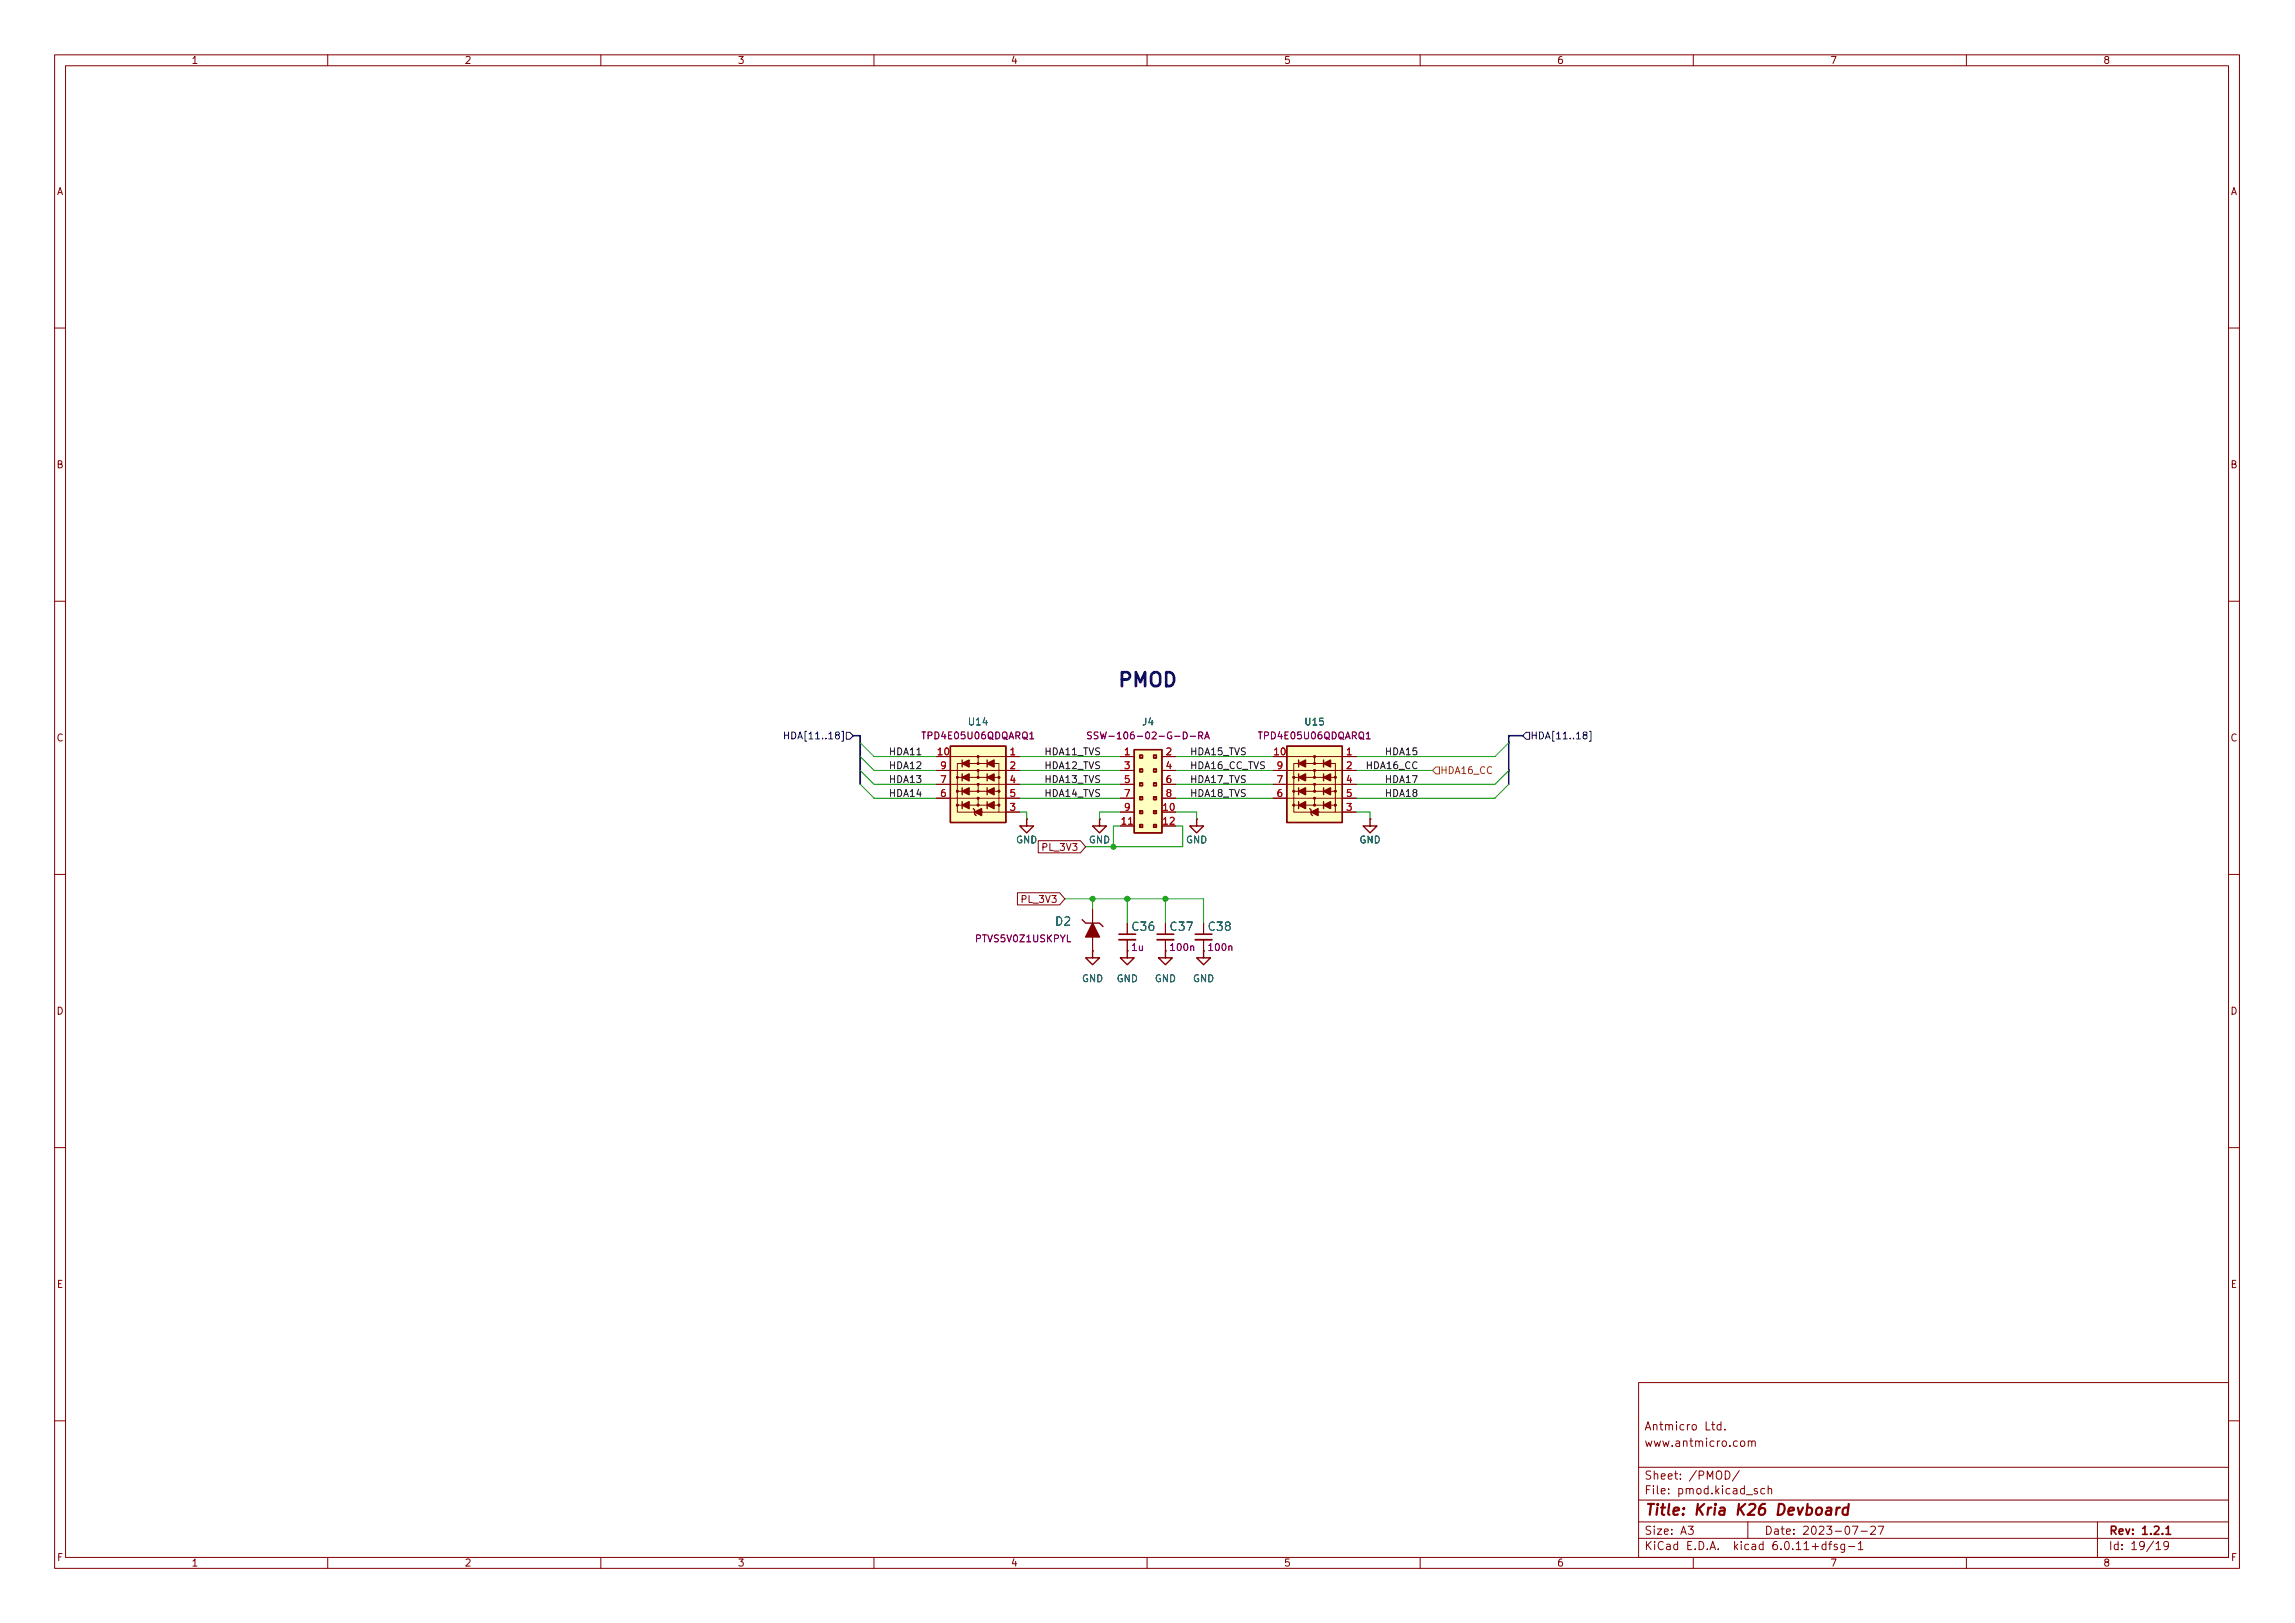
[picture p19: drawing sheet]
<svg xmlns="http://www.w3.org/2000/svg" width="420mm" height="297mm" viewBox="0 0 420 297" stroke-linecap="round" stroke-linejoin="round" font-family="sans-serif">
<defs><g id="words">
<text font-size="3.5" fill="#0000c2" x="204.5" y="125.7">PMOD</text>
<g font-size="2.8" fill="#840000">
<text x="301" y="277.9">Title:</text>
<text x="310.2" y="277.9">Kria</text>
<text x="318.2" y="277.9">K26</text>
<text x="325.9" y="277.9">Devboard</text>
</g>
<g font-size="2.1" fill="#006464">
<text x="193.1" y="169.9">D2</text>
<text x="207" y="170.8">C36</text>
<text x="214" y="170.8">C37</text>
<text x="221" y="170.8">C38</text>
</g>
<g font-size="2.1" fill="#840000">
<text x="301" y="262.2">Antmicro</text>
<text x="312.1" y="262.2">Ltd.</text>
<text x="301" y="265.2">www.antmicro.com</text>
<text x="301" y="273.9">File:</text>
<text x="301" y="271.2">Sheet:</text>
<text x="307.4" y="273.9">pmod.kicad_sch</text>
<text x="309.2" y="271.2">/PMOD/</text>
<text x="301" y="281.3">Size:</text>
<text x="307.6" y="281.3">A3</text>
<text x="323" y="281.3">Date:</text>
<text x="330" y="281.3">2023-07-27</text>
<text x="386" y="281.3">Rev:</text>
<text x="392.1" y="281.3">1.2.1</text>
<text x="301" y="284.1">KiCad</text>
<text x="308.7" y="284.1">E.D.A.</text>
<text x="317.6" y="284.1">kicad</text>
<text x="324.8" y="284.1">6.0.11+dfsg-1</text>
<text x="386" y="284.1">Id:</text>
<text x="390.1" y="284.1">19/19</text>
</g>
<g font-size="1.8" fill="#840000">
<text x="35" y="12.1">1</text>
<text x="85" y="12.1">2</text>
<text x="135" y="12.1">3</text>
<text x="185" y="12.1">4</text>
<text x="235" y="12.1">5</text>
<text x="285" y="12.1">6</text>
<text x="335" y="12.1">7</text>
<text x="385" y="12.1">8</text>
<text x="10.4" y="36.1">A</text>
<text x="408.4" y="36.1">A</text>
<text x="10.3" y="86.1">B</text>
<text x="408.3" y="86.1">B</text>
<text x="10.3" y="136.1">C</text>
<text x="408.3" y="136.1">C</text>
<text x="190.6" y="156.1">PL_3V3</text>
<text x="186.7" y="165.6">PL_3V3</text>
<text x="10.3" y="186.1">D</text>
<text x="408.3" y="186.1">D</text>
<text x="10.3" y="236.1">E</text>
<text x="408.3" y="236.1">E</text>
<text x="10.4" y="286.1">F</text>
<text x="35" y="287.1">1</text>
<text x="85" y="287.1">2</text>
<text x="135" y="287.1">3</text>
<text x="185" y="287.1">4</text>
<text x="235" y="287.1">5</text>
<text x="285" y="287.1">6</text>
<text x="335" y="287.1">7</text>
<text x="385" y="287.1">8</text>
<text x="408.4" y="286.1">F</text>
</g>
<g font-size="1.8" fill="#000084">
<text x="143.3" y="135.7">HDA[11..18]</text>
<text x="280.1" y="135.7">HDA[11..18]</text>
</g>
<g font-size="1.8" fill="#840084">
<text x="168.6" y="135.7">TPD4E05U06QDQARQ1</text>
<text x="198.8" y="135.7">SSW-106-02-G-D-RA</text>
<text x="230.2" y="135.7">TPD4E05U06QDQARQ1</text>
<text x="178.4" y="172.8">PTVS5V0Z1USKPYL</text>
<text x="207" y="174.4">1u</text>
<text x="214" y="174.4">100n</text>
<text x="221" y="174.4">100n</text>
</g>
<g font-size="1.8" fill="#006464">
<text x="177.1" y="133.1">U14</text>
<text x="209" y="133.1">J4</text>
<text x="238.7" y="133.1">U15</text>
<text x="185.9" y="154.7">GND</text>
<text x="199.3" y="154.7">GND</text>
<text x="217.1" y="154.7">GND</text>
<text x="248.8" y="154.7">GND</text>
<text x="198" y="180.1">GND</text>
<text x="204.4" y="180.1">GND</text>
<text x="211.3" y="180.1">GND</text>
<text x="218.3" y="180.1">GND</text>
</g>
<g font-size="1.8" fill="#0f0f0f">
<text x="162.6" y="143.3">HDA13</text>
<text x="162.6" y="140.7">HDA12</text>
<text x="162.6" y="138.2">HDA11</text>
<text x="191.1" y="143.3">HDA13_TVS</text>
<text x="191.1" y="140.7">HDA12_TVS</text>
<text x="191.1" y="138.2">HDA11_TVS</text>
<text x="217.8" y="140.7">HDA16_CC_TVS</text>
<text x="217.8" y="143.3">HDA17_TVS</text>
<text x="217.8" y="138.2">HDA15_TVS</text>
<text x="249.9" y="140.7">HDA16_CC</text>
<text x="253.5" y="138.2">HDA15</text>
<text x="253.5" y="143.3">HDA17</text>
<text x="162.6" y="145.8">HDA14</text>
<text x="191.1" y="145.8">HDA14_TVS</text>
<text x="217.8" y="145.8">HDA18_TVS</text>
<text x="253.5" y="145.8">HDA18</text>
</g>
<g font-size="1.8" fill="#a90000">
<text x="171.4" y="138.2">10</text>
<text x="172" y="143.3">7</text>
<text x="172" y="140.8">9</text>
<text x="184.7" y="138.2">1</text>
<text x="184.7" y="140.8">2</text>
<text x="184.7" y="143.3">4</text>
<text x="205.7" y="138.2">1</text>
<text x="205.7" y="140.8">3</text>
<text x="205.7" y="143.3">5</text>
<text x="213.3" y="138.2">2</text>
<text x="213.3" y="140.8">4</text>
<text x="213.3" y="143.3">6</text>
<text x="233" y="138.2">10</text>
<text x="233.6" y="143.3">7</text>
<text x="233.6" y="140.8">9</text>
<text x="246.3" y="138.2">1</text>
<text x="246.3" y="140.8">2</text>
<text x="246.3" y="143.3">4</text>
<text x="172" y="145.8">6</text>
<text x="184.7" y="148.4">3</text>
<text x="184.7" y="145.8">5</text>
<text x="205.7" y="145.8">7</text>
<text x="205.7" y="148.4">9</text>
<text x="212.7" y="148.4">10</text>
<text x="213.3" y="145.8">8</text>
<text x="233.6" y="145.8">6</text>
<text x="246.3" y="148.4">3</text>
<text x="246.3" y="145.8">5</text>
<text x="205.1" y="150.9">11</text>
<text x="212.7" y="150.9">12</text>
</g>
<text font-size="1.8" fill="#725600" x="263.6" y="142">HDA16_CC</text>
</g></defs>
<g fill="none" stroke="#840000" stroke-width=".18">
<path d="M10 10h400v277h-400zM12 12h396v273h-396zM60 10v2M110 10v2M160 10v2M210 10v2M260 10v2M310 10v2M360 10v2M10 60h2M408 60h2M10 110h2"/>
<path d="M408 110h2M171.4 138.5h15.3M176.1 139.7h-.8v2.6M177.2 139.7h3.8M179.1 138.5v1.2M182 139.7h.9v2.6M205.1 138.5h2.5M212.7 138.5h2.6M233 138.5h15.3M237.7 139.7h-.8v2.6M238.8 139.7h3.8M240.7 138.5v1.2"/>
<path d="M243.6 139.7h.9v2.6M171.4 146.1h15.3M171.4 143.5h15.3M171.4 141h15.3M176.1 144.8h-.8v2.6M176.1 142.3h-.8v2.5M176.1 147.4h-.8v1.2h3.1M177.2 147.4h3.8M177.2 144.8h3.8M177.2 142.3h3.8M179.1 141v1.3M179.1 143.5v1.3"/>
<path d="M179.1 146.1v1.3M179.8 148.6h-.1h7M182 147.4h.9v1.2M182 144.8h.9v2.6M182 142.3h.9v2.5M188 149.9h.1M190.1 153.9h7.7l1 1.1-1 1.1h-7.7zM201.3 149.9h.1M205.1 146.1h2.5M205.1 143.5h2.5M205.1 141h2.5M205.1 148.6h2.5"/>
<path d="M205.1 151.2h2.5M212.7 146.1h2.6M212.7 143.5h2.6M212.7 141h2.6M212.7 148.6h2.6M212.7 151.2h2.6M219.1 149.9h.1M233 146.1h15.3M233 143.5h15.3M233 141h15.3M237.7 144.8h-.8v2.6M237.7 142.3h-.8v2.5"/>
<path d="M237.7 147.4h-.8v1.2h3.1M238.8 147.4h3.8M238.8 144.8h3.8M238.8 142.3h3.8M240.7 141v1.3M240.7 143.5v1.3M240.7 146.1v1.3M241.4 148.6h-.1h7M243.6 147.4h.9v1.2M243.6 144.8h.9v2.6M243.6 142.3h.9v2.5M250.8 149.9h.1"/>
<path d="M10 160h2M186.3 163.4h7.7l.9 1.1-.9 1.1h-7.7zM200 174h.1M200 166.4v2.5M200 171.5v2.5M206.4 174h.1M206.4 168.9v2.1M206.4 172v2M213.4 174h.1M213.4 168.9v2.1M213.4 172v2M220.3 174h.1"/>
<path d="M220.3 168.9v2.1M220.3 172v2M408 160h2M10 210h2M408 210h2M300 253h108v32h-108zM10 260h2M300 278.5h108M300 274.5h108M300 268.5h108M305.5 273.3v.1M305.5 272.5v.1"/>
<path d="M307.6 270.6v.1M307.6 269.8v.1M309.9 260.8l.4-.1 .3 .3v.4l-.3 .3-.4-.1-.1-.2v-.4zM318.4 269.1l-1.3 2M318.8 263.8l.3-.1 .3 .3v.4l-.3 .3-.3-.1-.2-.2v-.4zM320 278.5v3M320.1 263.9l.2-.2 .3 .1 .1 .9M320.1 263.7v1M320.7 263.9l.2-.2 .4 .1 .1 .9M323.1 272.5l-.5-.1-.2 .3v.4l.1 .2h.6M323.7 272.6l.2-.2 .4 .1 .1 .9M323.7 271.9v1.5"/>
<path d="M342.5 279.5l.6-.2 .2 .2 .1 .2-1 1.1h1M343.8 279.3h1.1l-.7 1.5M384 278.5v6.5M408 260h2M60 285v2M110 285v2M160 285v2M210 285v2M260 285v2M300 281.5h108M310 285v2M338.4 283h1.2"/>
<path d="M340.2 282.5l.4-.4v1.5M340.2 283.6h.9M340.7 280.2h1.2M360 285v2M397 282.8l-.3 .2h-.3l-.3-.2 .2-.6 .4-.1 .2 .2a.99 .99 0 0 1-.3 1.3h-.3"/>
</g>
<path d="M204.9 171h3M211.8 171h3.1M218.8 171h3.1M396.5 280.8h.9" fill="none" stroke="#840000" stroke-width=".3"/>
<path d="M204.9 172h3M211.8 172h3.1M218.8 172h3.1" fill="none" stroke="#840000" stroke-width=".33"/>
<g fill="none" stroke="#840084" stroke-width=".18">
<path d="M188.5 134.3l.4-.3v1.2M188.5 135.2h.8M216.6 134a.64 .64 0 0 1 .8 .6 .64 .64 0 0 1-.8 .6zM217.9 134.7h1M219.5 134.6h.6l.1-.2-.1-.3-.6-.1v1.2M219.8 134.6l.4 .6M220.6 135.2l.4-1.2 .4 1.2M220.7 134.9h.6M250.1 134.3l.4-.3v1.2M250.1 135.2h.8M195.4 171.1v1.3h.6M218 173.2l.2-.1 .3 .1v.8"/>
<path d="M225 173.2l.2-.1 .3 .1v.8"/>
</g>
<g fill="#ffffc2" stroke="#ffffc2" stroke-width=".18">
<path d="M180.7 146.7v1.3z"/>
<path d="M180.7 144.2v1.3z"/>
<path d="M180.7 141.6v1.3z"/>
<path d="M180.7 139.1v1.3z"/>
<path d="M176.1 146.7v1.3z"/>
<path d="M176.1 144.2v1.3z"/>
<path d="M176.1 141.6v1.3z"/>
<path d="M176.1 139.1v1.3z"/>
<path d="M178.2 148l.5 1.3-.3-.3v-.8z"/>
<path d="M174 136.6h10.1v13.9h-10.1z"/>
<path d="M242.3 146.7v1.3z"/>
<path d="M242.3 144.2v1.3z"/>
<path d="M242.3 141.6v1.3z"/>
<path d="M242.3 139.1v1.3z"/>
<path d="M237.7 146.7v1.3z"/>
<path d="M237.7 144.2v1.3z"/>
<path d="M237.7 141.6v1.3z"/>
<path d="M237.7 139.1v1.3z"/>
<path d="M239.8 148l.5 1.3-.3-.3v-.8z"/>
<path d="M235.6 136.6h10.1v13.9h-10.1z"/>
<path d="M207.6 137.2h5.1v15.2h-5.1z"/>
<path d="M208.7 150.9h.5v.5h-.5z"/>
<path d="M208.7 148.4h.5v.5h-.5z"/>
<path d="M208.7 145.8h.5v.5h-.5z"/>
<path d="M208.7 143.3h.5v.5h-.5z"/>
<path d="M208.7 140.8h.5v.5h-.5z"/>
<path d="M208.7 138.2h.5v.5h-.5z"/>
<path d="M211.2 150.9h.5v.5h-.5z"/>
<path d="M211.2 148.4h.5v.5h-.5z"/>
<path d="M211.2 145.8h.5v.5h-.5z"/>
<path d="M211.2 143.3h.5v.5h-.5z"/>
<path d="M211.2 140.8h.5v.5h-.5z"/>
<path d="M211.2 138.2h.5v.5h-.5z"/>
<circle cx="182.9" cy="147.4" r=".13"/>
<circle cx="182.9" cy="144.8" r=".13"/>
<circle cx="182.9" cy="142.3" r=".13"/>
<circle cx="179.1" cy="147.4" r=".13"/>
<circle cx="179.1" cy="146.1" r=".13"/>
<circle cx="179.1" cy="144.8" r=".13"/>
<circle cx="179.1" cy="143.5" r=".13"/>
<circle cx="179.1" cy="142.3" r=".13"/>
<circle cx="179.1" cy="141" r=".13"/>
<circle cx="179.1" cy="139.7" r=".13"/>
<circle cx="179.1" cy="138.5" r=".13"/>
<circle cx="175.3" cy="147.4" r=".13"/>
<circle cx="175.3" cy="144.8" r=".13"/>
<circle cx="175.3" cy="142.3" r=".13"/>
<circle cx="244.5" cy="147.4" r=".13"/>
<circle cx="244.5" cy="144.8" r=".13"/>
<circle cx="244.5" cy="142.3" r=".13"/>
<circle cx="240.7" cy="147.4" r=".13"/>
<circle cx="240.7" cy="146.1" r=".13"/>
<circle cx="240.7" cy="144.8" r=".13"/>
<circle cx="240.7" cy="143.5" r=".13"/>
<circle cx="240.7" cy="142.3" r=".13"/>
<circle cx="240.7" cy="141" r=".13"/>
<circle cx="240.7" cy="139.7" r=".13"/>
<circle cx="240.7" cy="138.5" r=".13"/>
<circle cx="236.9" cy="147.4" r=".13"/>
<circle cx="236.9" cy="144.8" r=".13"/>
<circle cx="236.9" cy="142.3" r=".13"/>
</g>
<g fill="none" stroke="#840000" stroke-width=".25">
<path d="M174 136.6h10.1v13.9h-10.1zM176.1 139.1v1.3M180.7 139.1v1.3M207.6 137.2h5.1v15.2h-5.1zM208.7 138.2h.5v.5h-.5zM211.2 138.2h.5v.5h-.5zM235.6 136.6h10.1v13.9h-10.1zM237.7 139.1v1.3M242.3 139.1v1.3M176.1 141.6v1.3M176.1 144.2v1.3M176.1 146.7v1.3"/>
<path d="M178.2 148l.2 .2v.8l.3 .3M180.7 141.6v1.3M180.7 144.2v1.3M180.7 146.7v1.3M188 149.9v1.3h-1.3l1.3 1.2 1.2-1.2h-1.2M201.3 149.9v1.3h1.3l-1.3 1.2-1.3-1.2h1.3M208.7 150.9h.5v.5h-.5zM208.7 148.4h.5v.5h-.5zM208.7 145.8h.5v.5h-.5zM208.7 143.3h.5v.5h-.5zM208.7 140.8h.5v.5h-.5zM211.2 150.9h.5v.5h-.5z"/>
<path d="M211.2 148.4h.5v.5h-.5zM211.2 145.8h.5v.5h-.5zM211.2 143.3h.5v.5h-.5zM211.2 140.8h.5v.5h-.5zM219.1 149.9v1.3h1.2l-1.2 1.2-1.3-1.2h1.3M237.7 141.6v1.3M237.7 144.2v1.3M237.7 146.7v1.3M239.8 148l.2 .2v.8l.3 .3M242.3 141.6v1.3M242.3 144.2v1.3M242.3 146.7v1.3"/>
<path d="M250.8 149.9v1.3h1.3l-1.3 1.2-1.2-1.2h1.2M198.1 168.3l.7 .6h2.5l.6 .7M200 174v1.3h1.3l-1.3 1.3-1.2-1.3h1.2M206.4 174v1.3h1.2l-1.2 1.3-1.3-1.3h1.3M213.4 174v1.3h1.2l-1.2 1.3-1.3-1.3h1.3M220.3 174v1.3h1.3l-1.3 1.3-1.2-1.3h1.2"/>
<circle cx="179.1" cy="138.5" r=".13"/>
<circle cx="179.1" cy="139.7" r=".13"/>
<circle cx="240.7" cy="138.5" r=".13"/>
<circle cx="240.7" cy="139.7" r=".13"/>
<circle cx="175.3" cy="144.8" r=".13"/>
<circle cx="175.3" cy="147.4" r=".13"/>
<circle cx="175.3" cy="142.3" r=".13"/>
<circle cx="179.1" cy="144.8" r=".13"/>
<circle cx="179.1" cy="143.5" r=".13"/>
<circle cx="179.1" cy="146.1" r=".13"/>
<circle cx="179.1" cy="141" r=".13"/>
<circle cx="179.1" cy="142.3" r=".13"/>
<circle cx="179.1" cy="147.4" r=".13"/>
<circle cx="182.9" cy="144.8" r=".13"/>
<circle cx="182.9" cy="147.4" r=".13"/>
<circle cx="182.9" cy="142.3" r=".13"/>
<circle cx="236.9" cy="144.8" r=".13"/>
<circle cx="236.9" cy="147.4" r=".13"/>
<circle cx="236.9" cy="142.3" r=".13"/>
<circle cx="240.7" cy="144.8" r=".13"/>
<circle cx="240.7" cy="143.5" r=".13"/>
<circle cx="240.7" cy="147.4" r=".13"/>
<circle cx="240.7" cy="142.3" r=".13"/>
<circle cx="240.7" cy="141" r=".13"/>
<circle cx="240.7" cy="146.1" r=".13"/>
<circle cx="244.5" cy="142.3" r=".13"/>
<circle cx="244.5" cy="144.8" r=".13"/>
<circle cx="244.5" cy="147.4" r=".13"/>
</g>
<g fill="#840000" stroke="#840000" stroke-width=".25">
<path d="M180.7 147.4l1.3-.7v1.3z"/>
<path d="M180.7 144.8l1.3-.6v1.3z"/>
<path d="M180.7 142.3l1.3-.7v1.3z"/>
<path d="M180.7 139.7l1.3-.6v1.3z"/>
<path d="M178.4 148.6l1.3-.6v1.3z"/>
<path d="M176.1 147.4l1.3-.7v1.3z"/>
<path d="M176.1 144.8l1.3-.6v1.3z"/>
<path d="M176.1 142.3l1.3-.7v1.3z"/>
<path d="M176.1 139.7l1.3-.6v1.3z"/>
<path d="M242.3 147.4l1.3-.7v1.3z"/>
<path d="M242.3 144.8l1.3-.6v1.3z"/>
<path d="M242.3 142.3l1.3-.7v1.3z"/>
<path d="M242.3 139.7l1.3-.6v1.3z"/>
<path d="M240 148.6l1.3-.6v1.3z"/>
<path d="M237.7 147.4l1.3-.7v1.3z"/>
<path d="M237.7 144.8l1.3-.6v1.3z"/>
<path d="M237.7 142.3l1.3-.7v1.3z"/>
<path d="M237.7 139.7l1.3-.6v1.3z"/>
<path d="M200 168.9l1.3 2.6h-2.5z"/>
</g>
<path d="M206.6 150.9h.7" fill="none" stroke="#a90000" stroke-width=".18"/>
<path d="M262.9 140.4h.6v1.2h-.6l-.6-.6z" fill="none" stroke="#725600" stroke-width=".18"/>
<path d="M153.2 134.5l-.3-.2 .1-.2 .2-.1h.4v.4l-.5 .2-.2 .1v.3l.3 .2h.4l.1-.2-.1-.4-.2-.1M154.1 133.8h.3v1.9h-.3M154.9 134h.7l.6 .7-.6 .6h-.7zM279.4 134h.6v1.3h-.6l-.6-.6zM290.1 134.5l-.3-.2 .1-.2 .2-.1h.3l.1 .4-.6 .2-.1 .1 .1 .4 .2 .1h.3l.2-.2-.1-.4-.2-.1M291 133.8h.3v1.9h-.3" fill="none" stroke="#000084" stroke-width=".18"/>
<path d="M156.2 134.7h1.3v8.8M278.8 134.7h-2.6v8.8" fill="none" stroke="#000084" stroke-width=".3"/>
<g fill="none" stroke="#009600" stroke-width=".18">
<path d="M157.5 138.5l2.5 2.5h11.4M157.5 135.9l2.5 2.6h11.4M186.7 138.5h18.4M215.3 138.5h17.7M276.2 135.9l-2.5 2.6h-25.4M157.5 143.5l2.5 2.6h11.4M157.5 141l2.5 2.5h11.4M186.7 146.1h18.4M186.7 148.6h1.3v1.3M186.7 141h18.4M186.7 143.5h18.4M205.1 148.6h-3.8v1.3"/>
<path d="M205.1 151.2h-1.3v3.8M215.3 146.1h17.7M215.3 148.6h3.8v1.3M215.3 141h17.7M215.3 143.5h17.7M215.3 151.2h1.2v3.8h-17.7M248.3 148.6h2.5v1.3M248.3 141h14M276.2 143.5l-2.5 2.6h-25.4M276.2 141l-2.5 2.5h-25.4M194.9 164.5h25.4v4.4M200 164.5v1.9"/>
<path d="M206.4 164.5v4.4M213.4 164.5v4.4"/>
</g>
<g fill="#009600" stroke="#009600" stroke-width=".18">
<circle cx="206.4" cy="164.5" r=".46"/>
<circle cx="213.4" cy="164.5" r=".46"/>
<circle cx="203.8" cy="155" r=".46"/>
<circle cx="200" cy="164.5" r=".46"/>
</g>
<use href="#words"/>
</svg>
